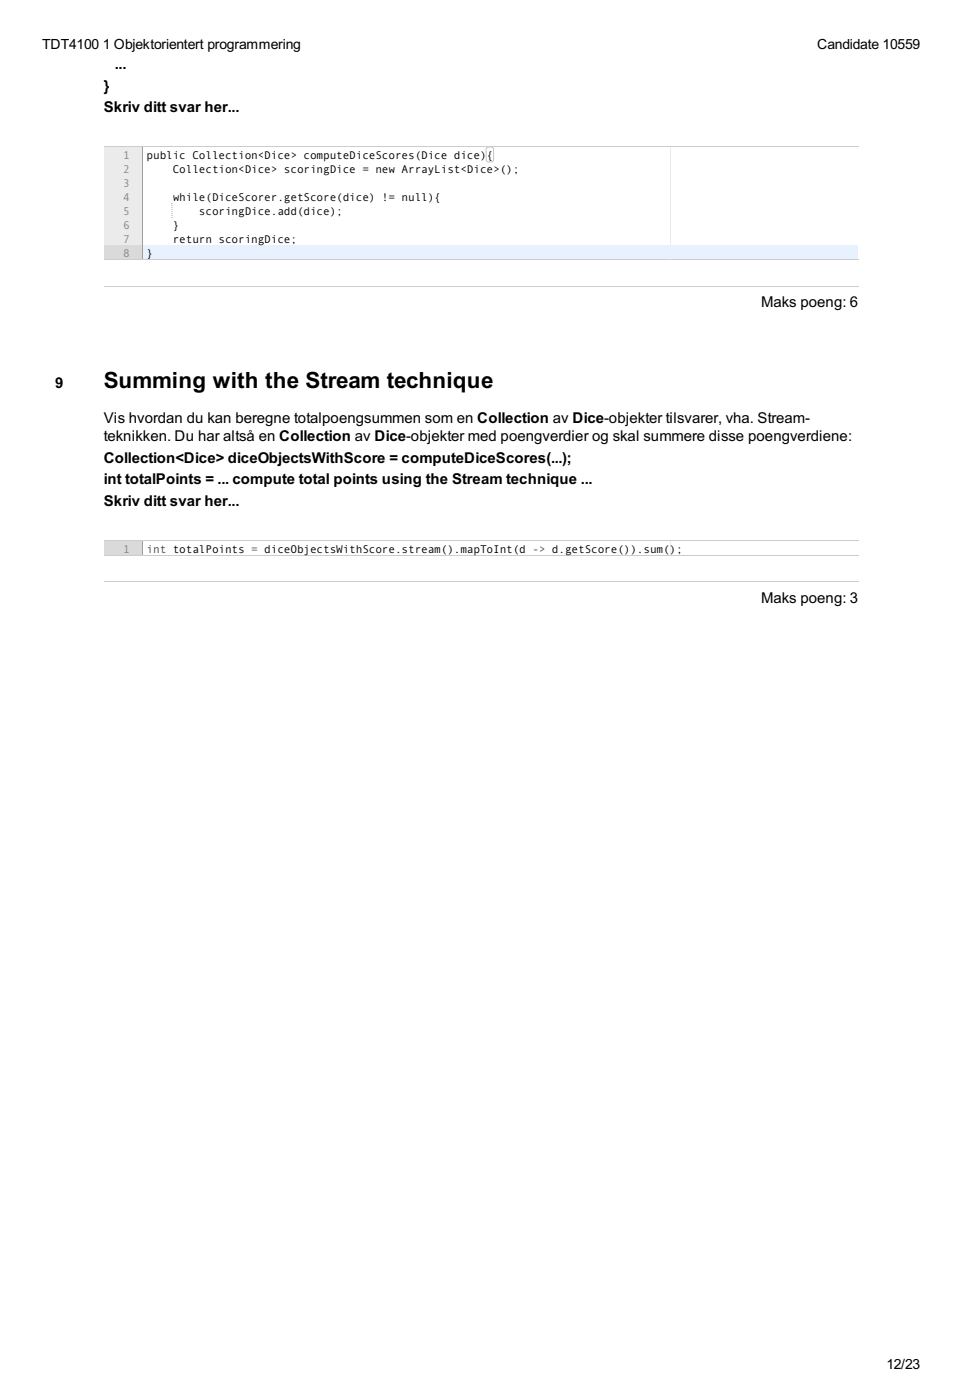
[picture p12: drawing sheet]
<svg xmlns="http://www.w3.org/2000/svg" width="363mm" height="529mm" viewBox="0 0 363 529" stroke-linecap="round" stroke-linejoin="round" font-family="sans-serif">
<defs><g id="words">
<text font-size="8.5" x="39.2" y="146.8">Summing with the Stream technique</text>
<g font-size="5.6">
<text x="43.4" y="26.1">...</text>
<text x="39.2" y="34.2">}</text>
<text x="39.2" y="42.3">Skriv ditt svar her...</text>
<text x="287.5" y="116.1">Maks poeng: 6</text>
<text x="20.8" y="146.8">9</text>
<text x="39.2" y="159.8">Vis hvordan du kan beregne totalpoengsummen som en Collection av Dice-objekter tilsvarer, vha. Stream-</text>
<text x="39.2" y="166.9">teknikken. Du har altså en Collection av Dice-objekter med poengverdier og skal summere disse poengverdiene:</text>
<text x="39.2" y="175">Collection&lt;Dice&gt; diceObjectsWithScore = computeDiceScores(...);</text>
<text x="39.2" y="183.1">int totalPoints = ... compute total points using the Stream technique ...</text>
<text x="39.2" y="191.2">Skriv ditt svar her...</text>
<text x="287.5" y="227.9">Maks poeng: 3</text>
</g>
<g font-size="5.3">
<text x="15.9" y="18.3">TDT4100</text>
<text x="38.8" y="18.3">1 Objektorientert programmering</text>
<text x="308.7" y="18.3">Candidate 10559</text>
<text x="334.8" y="517.5">12/23</text>
</g>
<g font-size="4.2" fill="#888">
<text x="46.6" y="60">1</text>
<text x="46.6" y="65.3">2</text>
<text x="46.6" y="70.6">3</text>
<text x="46.6" y="75.8">4</text>
<text x="46.6" y="81.1">5</text>
<text x="46.6" y="86.4">6</text>
<text x="46.6" y="91.7">7</text>
<text x="46.6" y="97">8</text>
<text x="46.6" y="208.8">1</text>
</g>
<g font-size="4.2">
<text x="55.4" y="60">public Collection&lt;Dice&gt; computeDiceScores(Dice dice)</text>
<text x="183.8" y="60">{</text>
<text x="65.3" y="65.3">Collection&lt;Dice&gt; scoringDice = new ArrayList&lt;Dice&gt;();</text>
<text x="65.3" y="75.8">while(DiceScorer.getScore(dice) != null){</text>
<text x="75.1" y="81.1">scoringDice.add(dice);</text>
<text x="65.3" y="86.4">}</text>
<text x="65.3" y="91.7">return scoringDice;</text>
<text x="55.4" y="97">}</text>
<text x="252.9" y="208.8">);</text>
</g>
<text font-size="4.2" fill="#7f0055" x="55.4" y="208.8">int totalPoints = diceObjectsWithScore.stream().mapToInt(d -&gt; d.getScore()).sum(</text>
</g></defs>
<path d="M39.2 55.6h285M39.3 55.4v43M324 55.4v43M39.2 98.2h285" fill="none" stroke="#ccc" stroke-width=".38"/>
<g fill="#fff">
<path d="M39.5 55.7h284.3v42.4h-284.3z"/>
<path d="M54 55.7h269.8v42.4h-269.8z"/>
</g>
<path d="M39.2 108.1h285M39.2 204.4h285M39.2 210.1h285M39.3 204.3v6M324 204.3v6" fill="none" stroke="#ccc" stroke-width=".38"/>
<g fill="#fff">
<path d="M39.5 204.6h284.3v5.3h-284.3z"/>
<path d="M54 204.6h269.8v5.3h-269.8z"/>
</g>
<path d="M39.2 220h285" fill="none" stroke="#ccc" stroke-width=".38"/>
<path d="M253.1 55.7v42.4" fill="none" stroke="#ebebeb" stroke-width=".38"/>
<path d="M54 92.8h269.8v5.3h-269.8z" fill="#e8f2fe"/>
<path d="M183.6 55.8l2.3-.1a.62 .62 0 0 1 .7 .7v4.3l-.7 .6h-1.7l-.6-.3-.2-.7zM184 55.9l1.6-.2 .6 .5 .1 4.1-.5 .7h-1.3l-.6-.4-.1-4.2z" fill-rule="evenodd" fill="#c0c0c0"/>
<path d="M65.1 76.9v5.3" fill="none" stroke="#000" stroke-width=".38"/>
<path d="M253.1 204.6v5.4" fill="none" stroke="#ebebeb" stroke-width=".38"/>
<path d="M39.5 55.7h14.5v42.4h-14.5z" fill="#ebebeb"/>
<path d="M53.8 55.7v42.4" fill="none" stroke="#9f9f9f" stroke-width=".38"/>
<path d="M39.5 92.8h14.1v5.3h-14.1z" fill="#dadada"/>
<path d="M39.5 204.6h14.5v5.3h-14.5z" fill="#ebebeb"/>
<path d="M53.8 204.6v5.3" fill="none" stroke="#9f9f9f" stroke-width=".38"/>
<path d="M39.5 204.6h14.1v5.3h-14.1z" fill="#dadada"/>
<use href="#words"/>
</svg>
